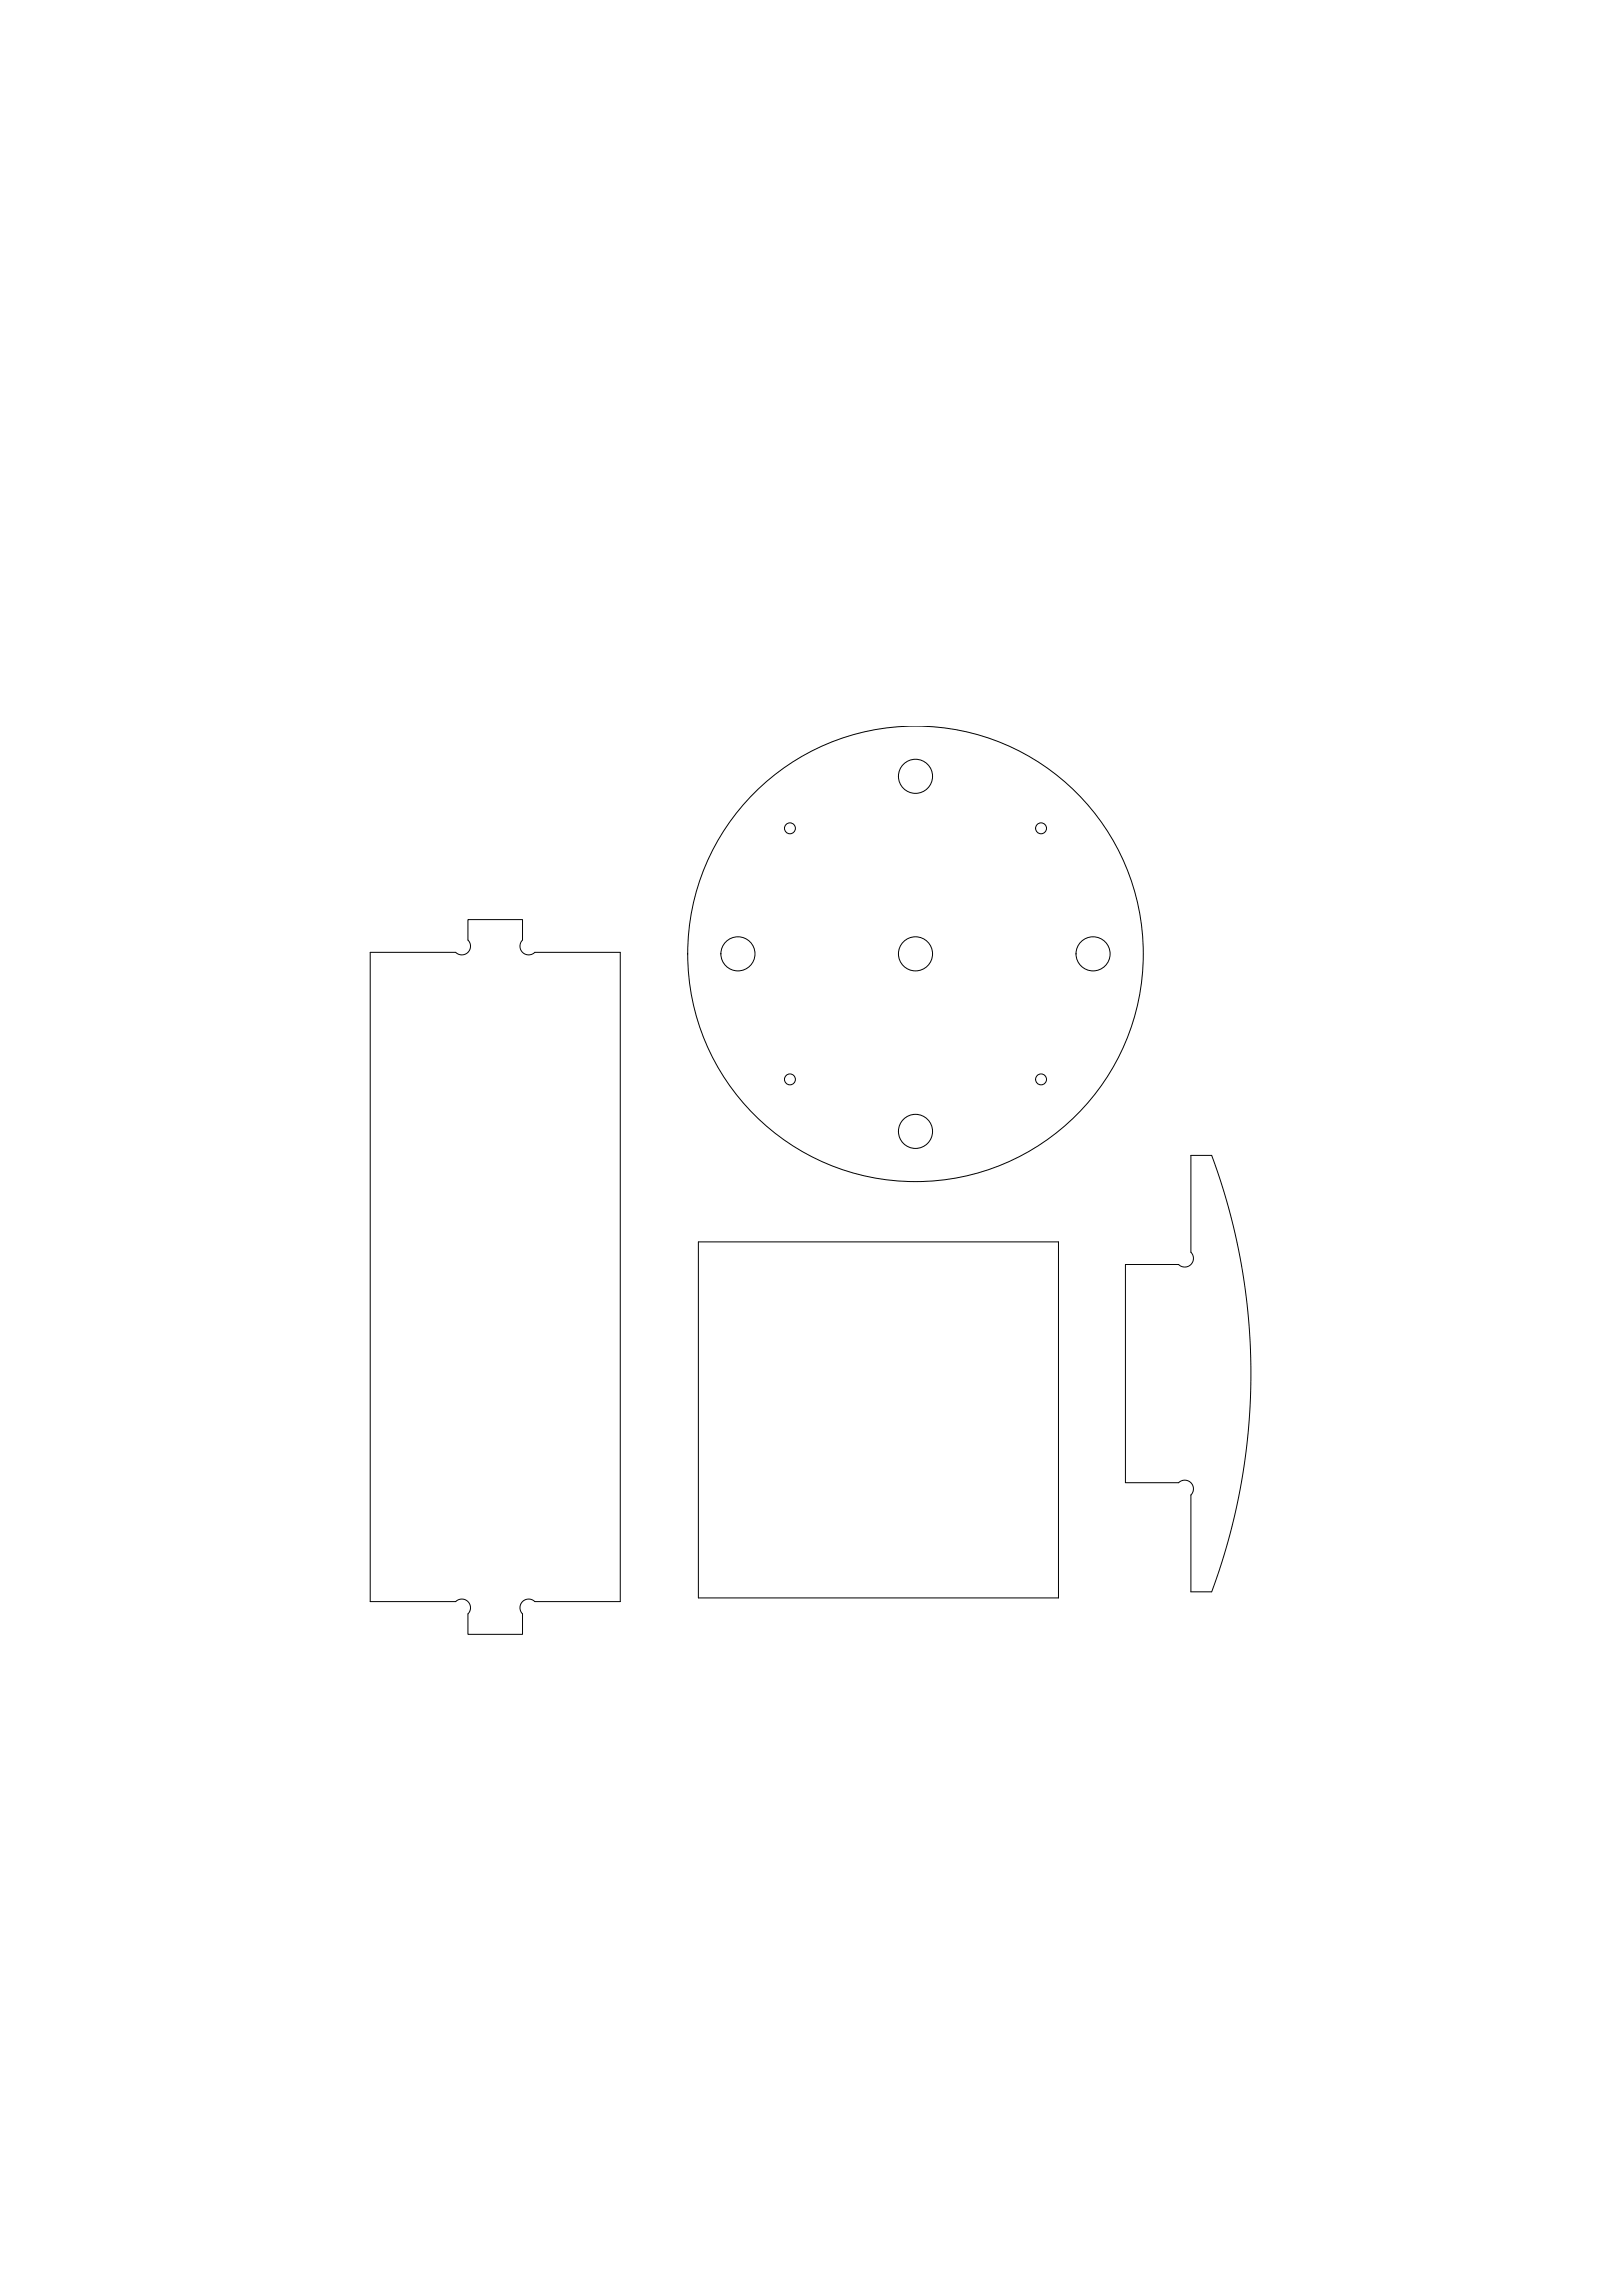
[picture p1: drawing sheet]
<svg xmlns="http://www.w3.org/2000/svg" width="594mm" height="841mm" viewBox="0 0 594 841" stroke-linecap="round" stroke-linejoin="round" font-family="sans-serif">
<g fill="none" stroke="#000" stroke-width=".37">
<path d="M135.6 348.8h31.3l1.5 .9 1.7-.1 1.5-1 .7-1.6-.1-1.3-.8-1.4v-7.4h20v7.4l-.8 1.2-.1 1.4 .7 1.8 1.7 1 1.7-.1 1.3-.8h31.3v237.9h-31.3l-1.5-.9-1.7 .1-1.5 .9-.7 1.8 .1 1.5 .8 1.1v7.5h-20v-7.5l.8-1.3 .1-1.4-.7-1.7-1.8-1-1.5 .1-1.4 .8h-31.3zM436.2 423.2h7.6l3.7 10.8 4.2 15.2 3 14.2 2 14.4 1.2 14.4 .3 11.8-.4 11-.9 12.3-1.4 10.8-2 11.3-2.7 11.5-3.3 11.4-3.7 10.8h-7.6v-35.5l.7-1 .2-1.2-.2-1-.5-1-1-.8-1.4-.4-1.3 .2-1 .7h-19.5v-79.9h19.5l1 .7 1.3 .2 1.5-.4 1.1-1.1 .5-1.7-.2-1.2-.7-1zM255.8 454.9h131.9v130.4h-131.9z"/>
<circle cx="335.3" cy="284.4" r="6.2"/>
<circle cx="289.3" cy="303.4" r="2"/>
<circle cx="381.3" cy="303.4" r="2"/>
<circle cx="270.3" cy="349.4" r="6.2"/>
<circle cx="335.3" cy="349.4" r="6.2"/>
<circle cx="335.3" cy="349.4" r="83.4"/>
<circle cx="400.3" cy="349.4" r="6.2"/>
<circle cx="289.3" cy="395.4" r="2"/>
<circle cx="381.3" cy="395.4" r="2"/>
<circle cx="335.3" cy="414.4" r="6.2"/>
</g>
</svg>
